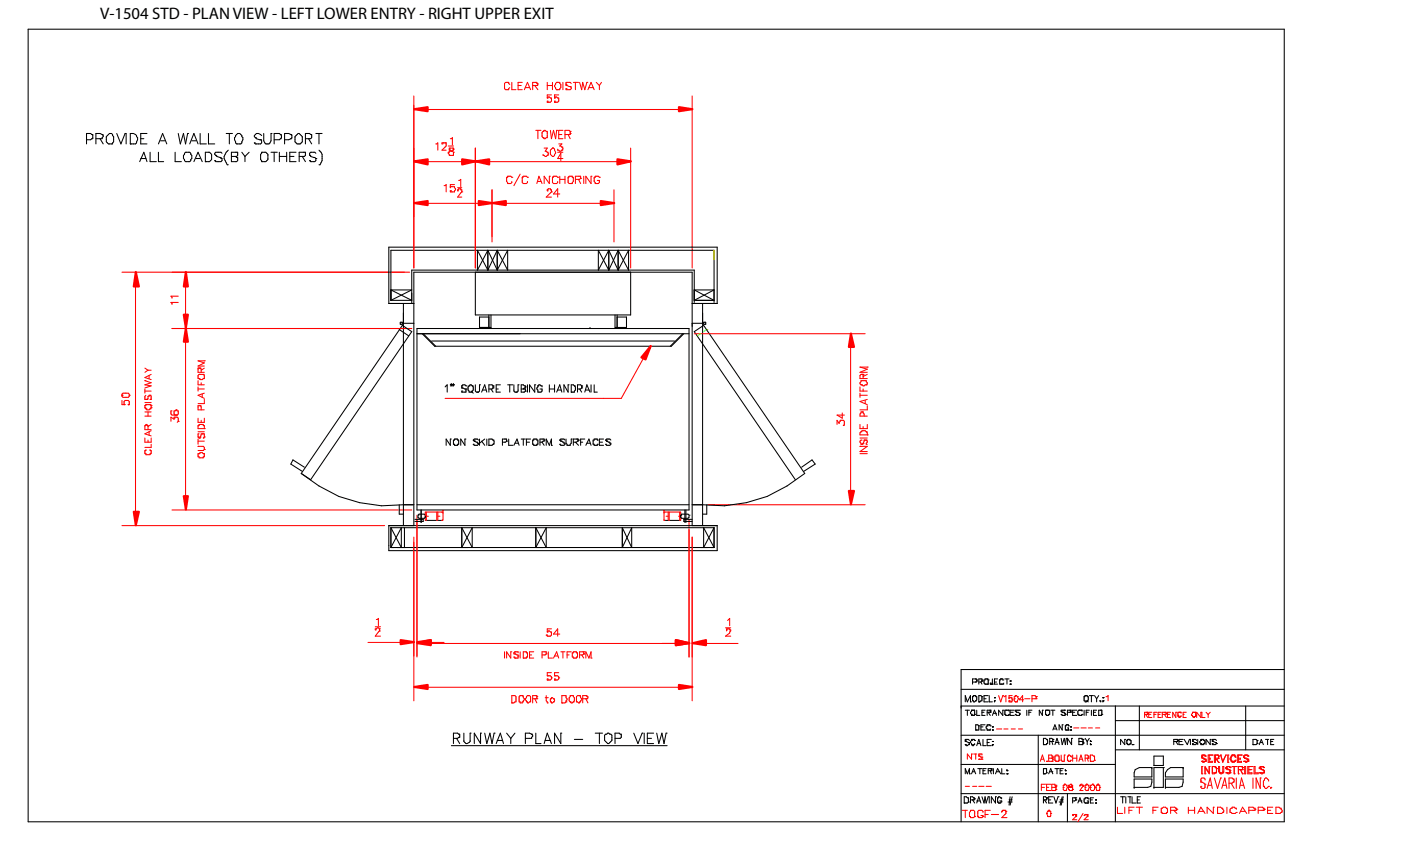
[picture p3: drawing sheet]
<svg xmlns="http://www.w3.org/2000/svg" width="356mm" height="216mm" viewBox="0 0 356 216" stroke-linecap="round" stroke-linejoin="round" font-family="sans-serif">
<defs><g id="words">
<text font-size="4.2" x="25.4" y="4.9">V-1504 STD - PLAN VIEW - LEFT LOWER ENTRY - RIGHT UPPER EXIT</text>
</g></defs>
<g fill="none" stroke="#000" stroke-width=".26">
<path d="M7.1 7.4h318.9v201.1h-318.9zM22 35.5h1l.5-.3v-1.1l-.5-.2h-1v2.6M25.4 35.2l.8 1.3M25.9 34.1h.1M25.9 34.1l-.5-.2h-1.1v2.6M25.9 34.1l.3 .3-.3 .8h-1.6M27 34.7l.8-.8h.5l.3 .2 .2 .6v1.3l-.2 .5h-1.1l-.5-.5zM29.6 33.9l1.1 2.6 1-2.6M31.7 33.9h.1M32 33.9v2.6M33.1 36.5h.1M33.1 33.9h.8l.8 .5 .2 .5v.6l-.5 1h-1.3z"/>
<path d="M35.7 35.2h.8M37.3 33.9h-1.6v2.6h1.6M38.1 38.6v2.4h1.6M40.2 36.5l1.1-2.6 1 2.6M40.2 38.6v2.4h1.3M40.7 35.7h1.1M44.4 38.6v2.4h1.6M45.2 33.9l.6 2.6 .8-2.6 .5 2.6 .5-2.6M46.8 38.9l.3-.3h1.1l.2 .3 .3 .5v.8l-.5 .8h-1.1l-.3-.3-.2-.5v-.8zM47.6 33.9h.1M48.2 36.5l1-2.6 1.1 2.6M48.7 35.7h1"/>
<path d="M50.8 33.9v2.6h1.6M52.1 38.6h1.1l.5 .6v1.3l-.5 .5h-1.1zM52.9 33.9v2.6h1.6M54.8 39.4h.1M56.4 38.9l-.3-.3h-1.3l-.3 .3v.3l.5 .5 1.1 .3v.2h.3v.5l-.3 .3h-1.3l-.3-.3M57.4 33.9h1.6M57.9 38.1l-.5 .5-.5 1.1v.5l.8 1.6h.2M58.2 33.9v2.6M58.7 39.7h1.4l.2-.3v-.8h-1.6v2.4h1.4l.2-.3v-.7l-.5-.3M59.8 34.4l.5-.5h.6l.5 .5 .2 .5v.6l-.5 1h-1l-.3-.3-.3-.7v-.6zM61.4 38.6l.8 1.1M62.2 39.7v1.3"/>
<path d="M63.2 38.6l-1 1.1M64.6 36.2h.1M64.8 34.9h.1M66.1 35.5h.1M66.1 35.5l.3 .2v.5l-.3 .3h-1.3l-.2-.3M66.4 34.4l-.8-.5h-.5l-.5 .5v.3l.5 .5 1 .3M66.4 38.6h1.1l.5 .6v1.3l-.5 .5h-1.1l-.3-.5v-1.3zM66.9 33.9v1.8l.6 .8h.8l.2-.3 .3-.5v-1.8M68.8 33.9h.1M68.8 38.6h1.6M69.6 35.5h1.3l.5-.6v-.5l-.5-.5h-1.3v2.6M69.6 38.6v2.4"/>
<path d="M70.9 39.7h1.9M70.9 38.6v2.4M71.2 34.1h.1M71.2 35.2h.1M72.8 38.6v2.4M73.6 39.7h1M73.8 34.1h.1M73.8 35.2h.1M73.8 34.1l-.5-.2h-1.1v2.6M73.8 35.2l-.5 .3h-1.1M73.8 34.1l.3 .3v.5l-.3 .3M75.1 38.6h-1.5v2.4h1.5"/>
<path d="M75.7 33.9h.2l.8 .8v1.3l-.5 .5h-.8l-.5-.5v-1.3zM75.9 39.7h1.4l.2-.3v-.8h-1.6v2.4M76.7 39.7l.8 1.3M77.5 35.2h1.3l.3-.3v-.8l-.5-.2h-1.1v2.6M78.3 35.2l.8 1.3M80.2 33.9h1.6M80.2 38.9l-.3-.3h-1.1l-.2 .3v.5h.2v.3l1.1 .3 .3 .2M81 33.9v2.6M81 38.1l.8 1.1v1.5l-.6 1.1h-.2M35.5 41l1-2.4 .8 2.4M35.7 40.2h1.3M49.2 41l1.1-2.4 1 2.4"/>
<path d="M49.7 40.2h1.1M52.1 41h.1M54.5 40.7h.1M78.6 40.7h.1M80.2 40.2h.1M80.2 40.2v.5l-.3 .3h-1.1l-.2-.3M99.2 76.2v-12.7h82v13.2M99.2 73.6h5.3l-5.3 2.6h5.3zM102.4 77v56.3M105 77h-6.3v-14.3h83.3v14.3h-6.3M120.6 69.1v10.8h39.5v-10.8M123.8 63.5l-2.6 5v-5l2.6 5"/>
<path d="M123.8 63.5v5M123.8 63.5l2.4 5M124.1 79.9v3.2M124.6 79.9v3.2h-2.9v-2.7h2.4M126.2 63.5v5M126.2 63.5l2.7 5v-5l-2.7 5M126.2 63.5l-2.4 5M154.5 63.5v5M154.5 63.5l2.4 5M154.5 63.5l-2.6 5v-5l2.6 5M156.1 79.9v3.2h2.9v-2.7h-2.4M156.6 79.9v3.2"/>
<path d="M156.9 63.5l2.6 5v-5l-2.6 5M156.9 63.5v5M156.9 63.5l-2.4 5M176.2 76.7v-8.2h-71.7v8.5M176.2 73.6h5l-5 2.6h5zM178.3 77v56.3M101.3 83.6l2.4 1.6M101.6 81.8h.5v.5h-.5zM102.1 82.5l2.4 1.6-25.7 37.6-2.3-1.6zM102.4 82h2.6M105.8 83.3h69.1v46.1h-69.1zM105.8 84.7h69.1"/>
<path d="M107.2 84.7l3.1 3.1h60.1l3.2-3.1M107.4 84.7l3.2 3.1M109.5 86.5h61.7M113 98.2l.5-.6v1.9M114.6 97.6h.1M114.6 97.6h-.3l.3-.2v.5h-.3M115.1 97.6h.1M115.1 97.6h-.3l.3-.2v.5h-.3M117.2 97.9h.1M117.2 98.4h.1M117.2 99.2h.1M117.2 97.9v.5"/>
<path d="M117.2 97.9l.3-.3h.5l.3 .3M117.2 98.4l1.1 .3M118.3 97.9h.1M118.3 98.7h.1M118.3 98.7v.8h-1.1v-.3M118.8 98.2l.5-.6h.3l.5 .6v.8l-.2 .5h-.8l-.3-.5zM119.1 97.9h.1M119.6 99.2l.5 .5M119.9 97.9h.1M120.6 97.6v1.6l.3 .3h.5l.3-.3v-1.6M121.2 99.5h.1M121.7 97.6h.1"/>
<path d="M122.2 99.5l.8-1.9 .6 1.9M122.5 99h.8M124.6 98.7l.5 .8M125.1 97.9h.1M125.1 98.2h.1M125.1 98.4h.1M125.1 97.9l-.2-.3h-.8v1.9M125.1 98.4l-.2 .3h-.8M125.1 97.9v.5M125.9 98.7h.6M127 97.6h-1.1v1.9h1.1M128.9 97.6h1.3"/>
<path d="M129.4 97.6v1.9M130.4 97.6v1.6l.3 .3h.5l.3-.3v-1.6M131 99.5h.1M131.5 97.6h.1M132.3 98.7h1v.5M132.8 98.7l.5-.3v-.5l-.5-.3h-.5v1.9h.8l.2-.3M133.3 98.2h.1M133.3 99.2h.1M133.9 97.6v1.9M135.7 97.6h.1M135.7 97.6v1.9l-1.3-1.9v1.9M136.5 97.9h.1"/>
<path d="M136.5 97.9l-.2 .5 .2 .6v.5h.8l.3-.3v-.5h-.5M136.5 97.9l.6-.3 .5 .3v.3M139.4 98.7h1.4M139.4 97.6v1.9M140.8 97.6v1.9M141.3 99.5l.8-1.9 .5 1.9M141.6 99h.7M144.2 97.6h.1M144.2 97.6v1.9l-1.1-1.9v1.9M145 99.5h.1M145 97.6h.5l.5 .6v.8l-.2 .5h-.8zM145.8 97.9h.1"/>
<path d="M147.1 98.7l.5 .8M147.6 97.9h.1M147.6 98.2h.1M147.6 98.4h.1M147.6 97.9l-.2-.3h-.8v1.9M147.6 98.4l-.2 .3h-.8M147.6 97.9v.5M148.4 99.5l.6-1.9 .8 1.9M148.7 99h.8M149.8 83.1v.2M150 97.6v1.9M150.8 97.6v1.9h.8"/>
<path d="M173.3 84.7l-3.2 3.1M175.7 82h2.6M178.6 81.8h.5v.5h-.5zM77.3 118.5l-3-1.8-.5 1 2.9 1.9M114.3 111.4h.1M114.3 111.4v1.6l-1.1-1.6v1.6M115.4 111.4h.8v.3h.2v1h-.2v.3h-.8v-.3h-.3v-1h.3zM118 111.4h.1M118 111.4v1.6l-1.1-1.6v1.6M120.1 111.7h.1M120.1 112.7h.1M120.1 111.7l.3-.3h.8l.2 .3"/>
<path d="M120.1 111.7l.3 .2M120.4 111.9h.1M120.4 111.9l.8 .3 .2 .5-.2 .3h-.8l-.3-.3M121.7 111.4v1.6M122.2 111.9l.8 1.1M123 111.4l-1.3 1M123.6 111.4v1.6M124.1 113h.1M124.1 111.4h.8l.5 .5v.5l-.5 .6h-.8zM125.1 111.7h.1M125.1 112.7h.1M128.6 111.9h.1"/>
<path d="M128.6 111.9v-.5h-1.1v1.6M128.6 111.9l-.3 .3h-.8M129.1 111.4v1.6h1.1M130.4 113l.8-1.6 .6 1.6M130.7 112.4h.8M132.3 111.4h1M132.8 111.4v1.6M133.6 112.2h.8M134.7 111.4h-1.1v1.6M135.5 111.4h.8v.3h.2v1h-.2v.3h-.8v-.3h-.3v-1h.3zM137.1 112.2h.5M137.6 112.2l.5-.3v-.5h-1v1.6"/>
<path d="M137.6 112.2l.5 .8M138.1 111.7h.1M138.6 113v-1.6l.8 1.6 .6-1.6v1.6M140 113h.1M142.1 111.7h.1M142.1 112.7h.1M142.1 111.7l.2-.3h.8l.3 .3M142.1 111.7l.2 .2M142.3 111.9h.1M142.3 111.9l.8 .3 .3 .5-.3 .3h-.8l-.2-.3M143.7 111.4v1l.2 .6h.8l.3-.6v-1M145 111.4h.1"/>
<path d="M146 112.2l.8 .8M146.6 111.4h.1M146.6 111.9h.1M146.6 111.4h-1.1v1.6M146.6 111.4l.2 .3M146.8 111.7h.1M146.8 111.7l-.5 .5h-.8M147.4 112.2h.5M148.4 111.4h-1v1.6M148.7 113l.8-1.6 .5 1.6M149 112.4h.8M151.9 111.7h-.3v-.3h-.8v.3h-.3v1h.3v.3h.8v-.3h.3"/>
<path d="M152.1 112.2h.8M153.2 111.4h-1.1v1.6h1.1M153.7 111.7h.1M153.7 112.7h.1M153.7 111.7l.3-.3h.8l.2 .3M153.7 111.7l.3 .2M154 111.9h.1M154 111.9l.8 .3 .2 .5-.2 .3h-.8l-.3-.3M203.5 118.5l2.6-1.8 .8 1-2.9 1.9M76.5 120.1a33.2 33.2 0 0 0 25.9 8h2.6M98.7 133.3h83.3v6.4h-83.3zM99.2 138.9h82"/>
<path d="M99.2 133.9h82M99.2 133.9l2.7 5v-5l-2.7 5M99.2 133.9v5M101.3 128.1v2.3h1.1M102.7 133.9v5M105 133.3v-64.2h70.7v64.2M105.3 131.8h2.1v.5h-2.1M105.8 128.1h69.1M106.1 130.7h.1M106.1 130.7l.3-.3h1.3l.2 .3M106.9 129.4v3.2M107.9 130.7h.1"/>
<path d="M107.9 130.7v.5l-.2 .3h-1.3l-.3-.5M107.9 132h4.3M117.2 133.9v5l2.7-5v5zM136 133.9v5l2.6-5v5zM158 133.9l2.3 5v-5l-2.3 5zM168.8 132h4M172.8 130.7h.1M172.8 130.7l.2-.3h1.6l.3 .3M172.8 130.7v.5l.2 .3h1.6l.3-.5M173.8 129.4v3.2M174.1 129.4v3.2M174.9 130.7h.1"/>
<path d="M175.7 131.8h-2.1v.5h2.1M179.4 128.1v2.3h-1.1M181.2 133.9l-2.6 5v-5l2.6 5M181.2 133.9v5M201.9 121.7l-25.7-37.6 2.4-1.6 25.7 37.6a33.2 33.2 0 0 1-26 8h-2.6M243.9 179.1h82.1M243.9 174.9h82.1M245 178.1v-1.6l.5 1.6 .8-1.6v1.6M246.3 178.1h.1M246.9 176.7h.1M246.9 173h.7M247.1 176.5h.1"/>
<path d="M247.1 176.5h.5v.2h.3v.8l-.5 .6-.5-.3v-1.1M247.1 176.5l-.2 .2M247.6 177.8h.1M247.6 172.2h.1M247.6 173h.1M247.6 172.2h-.7v1.4M247.6 172.2l.3 .3M247.9 172.5h.1M247.9 172.8h.1M247.9 172.5v.3M247.9 172.8l-.3 .2M248.4 178.1h.1"/>
<path d="M248.4 173h.6M249 173l.2 .6M249.2 176.7h.1M249.2 172.5h.1M249.2 172.8h.1M249.2 172.8v-.6h-.8v1.4M249.2 176.7v1.1l-.8 .3M249.2 176.7l-.2-.2h-.6v1.6M249.2 172.8l-.2 .2M249.8 177.3h.5M250 173.6h.1M250.6 173.6h.1"/>
<path d="M250.6 172.2h.1M250.6 172.2h-.6v.3h-.2v.8l.2 .3M250.6 172.2l.2 .3M250.8 172.5h.1M250.8 172.5v1.1h-.8M250.8 176.5h-1v1.6h1M251.1 176.5v1.6h.8M251.4 173.6h.1M251.4 173.3h.1M251.4 173.3v.3M251.4 173.6h.5M251.6 173.6h.1"/>
<path d="M251.9 173.6h.1M251.9 172.2v1.4M252.4 177h.1M252.4 177.8h.1M252.4 177.8v.3M252.4 173h.5M253.2 172.2h-.8v1.4h.8M253.7 172.5h.1M253.7 172.5v1.1h.8M254 172.2h.1M254 173.6h.1M254 172.2h.5v.3h.3"/>
<path d="M254 172.2l-.3 .3M254.5 173.6h.1M254.8 173.3l-.3 .3M255.1 172.2h1M255.6 172.2v1.4M256.4 172.8h.1M256.4 173.6h.1M275.2 176.7h.1M275.4 176.5h.1M275.4 176.5h.6v.2h.2v.8l-.5 .6-.5-.3v-1.1M275.4 176.5l-.2 .2M275.7 177.8l.5 .3"/>
<path d="M276 177.8h.1M276.5 176.5h1M277 176.5v1.6M277.8 176.5l.5 .8M278.3 177.3v.8M278.9 176.5l-.6 .8M279.1 177.8h.3v.3zM279.9 177h.1M279.9 177.8h.1M279.9 177.8h.3l-.3 .3zM279.9 177h.3M283.1 179.1v29.4"/>
<path d="M289.2 179.1v11.1M316.2 179.1v11.1M326 169.9h-82.1v38.6M114.6 189.2h54.7M115.1 187.3h1.1l.5-.2v-.8l-.5-.3h-1.1v2.6M115.9 187.3l.8 1.3M117.7 186v2.1l.6 .5 1-.5v-2.1M119.3 186h.1M122 186h.1M122 186v2.6l-1.6-2.6v2.6M123 186l.6 2.6 .8-2.6 .5 2.6 .5-2.6M125.4 186h.1"/>
<path d="M125.9 188.6l1.1-2.6 .8 2.6M126.2 187.9h1.3M128.6 186l1 1.3M129.6 187.3v1.3M130.7 186l-1.1 1.3M134.9 186.3h.1M134.9 186.3l-.5-.3h-1.1v2.6M134.9 186.3l.3 .2-.3 .8h-1.6M136 186v2.6h1.3M138.1 188.6l.8-2.6 1.1 2.6M138.4 187.9h1.3M142.3 186h.1"/>
<path d="M142.3 186v2.6l-1.5-2.6v2.6M145.8 187.6h2.1M151.1 186h1.8M152.1 186v2.6M153.5 186.5l.8-.5 1 .5v1.4l-.8 .7h-.2l-.8-.7zM156.1 187.3h1.3l.3-.2v-.8l-.5-.3h-1.1v2.6M160.9 186l1 2.6 1.1-2.6M163 186h.1M163.5 186v2.6M164.3 187.3h1.1M165.9 186h-1.6v2.6h1.6M166.7 186l.5 2.6 .8-2.6 .5 2.6 .6-2.6"/>
<path d="M169.1 186h.1M243.9 186.5h82.1M243.9 193.9h39.2M245 187.9h.1M245 188.1h.1M245 188.9h.1M245 180.2h1.1M245 196.3v-1.3l.5 1.3 .6-1.3v1.3M245 188.1l.8 .3M245.5 180.2v1.3M245.8 188.4h.1M245.8 188.4l.3 .5-.6 .3-.5-.3"/>
<path d="M246.1 196.3h.1M246.1 187.9l-.3-.3h-.8v.5M246.6 180.2h.1M246.6 181.2h.1M246.6 187.9h.1M246.6 188.9h.1M246.6 180.2h.8v1M246.6 180.2l-.3 .5 .3 .5M246.6 181.2v.3h.5M246.6 187.9l-.3 .2 .3 .8M246.6 196.3l.5-1.3 .5 1.3M246.9 195.8h.5"/>
<path d="M247.1 181.5h.1M247.1 180.2h.1M247.1 187.6h.1M247.1 187.6h-.5v.3M247.1 187.6l.3 .3M247.4 181.2h.1M247.4 187.9h.1M247.4 188.6l-.3 .6-.5-.3M247.4 181.2l-.3 .3M247.6 185.2h.1M247.9 180.2v1.3h.8M247.9 189.2l.5-1.6 .6 1.6"/>
<path d="M248.2 188.6h.5M248.2 195h1M248.4 184.1h.1M248.4 184.1l-.2-.2h-.6v1.3M248.4 184.1v1.1h-.8M248.7 195v1.3M249 184.4h.5M249.2 180.7h.6M249.5 187.6v1.6h.8M249.5 195.5h.5M250 180.2h-.8v1.3h.8M250 183.9h-1v1.3h1"/>
<path d="M250.3 195h-.8v1.3h.8M250.6 184.1h.1M250.6 185.2h.1M250.6 180.7h.8M250.6 184.1l-.3 .3 .3 .8M250.6 188.4h.5M250.8 180.7l.6 .8M250.8 195.5h.8M251.1 183.9h.1M251.1 185.2h.1M251.1 183.9h-.5v.2M251.1 183.9l.3 .2"/>
<path d="M251.4 180.2h.1M251.4 180.4h.1M251.4 180.7h.1M251.4 184.1h.1M251.4 180.2h-.8v1.3M251.4 180.2v.5M251.4 184.9v.3h-.8M251.4 195.5l.2 .8M251.6 195h.1M251.6 195.3h.1M251.6 195.5h.1M251.6 187.6h-1v1.6h1"/>
<path d="M251.6 195v.5M251.6 195h-.8v1.3M251.9 184.4h.1M251.9 185.2h.1M251.9 188.1h.1M251.9 188.9h.1M251.9 181.5l.5-1.3 .5 1.3M251.9 188.1h.2M251.9 188.9h.2l-.2 .3zM252.1 181h.8M252.1 195v1.3M252.7 196.3l.5-1.3 .8 1.3"/>
<path d="M252.9 195.8h.8M254.3 195v1.3h.8M254.5 180.2h.1M254.5 180.2v1.3l-1-1.3v1.3M255.1 181.2h.1M255.1 181.2l.2 .3M255.3 180.2h.1M255.3 181.5h.1M255.3 181.5h.6M255.6 195.5h.1M255.6 196.3h.1M255.6 195.3v.2"/>
<path d="M255.9 180.2h.1M255.9 181.5h.1M256.1 181.2h.1M256.1 180.4v-.2h-1v1M256.1 181.2l-.2 .3M256.4 180.7h.8M257.4 180.2h-1v1.3h1M257.7 181.2h.1M258.8 180.2h.1M258.8 181h.1M258.8 181.2h.1M258.8 180.2h-1.1l.3 .5h.5l.3 .3"/>
<path d="M258.8 181v.5h-.8l-.3-.3M260.6 180.2v1.3M261.1 180.7h.6M261.9 180.2h-.8v1.3M263.5 186.5v22M264.6 180.2h.1M264.6 180.2v1.3l-.8-1.3v1.3M264.8 196.3h.1M264.8 188.9h.1M264.8 187.3h.6l.5 .6v.7h-.3v.3h-.8zM265.4 181.2h.1M265.4 181.2l.2 .3"/>
<path d="M265.6 180.2h.1M265.6 181.5h.1M265.6 196.1h.1M265.6 187.6h.1M265.6 196.1v-1.1h-.8v1.3M265.6 196.1l-.2 .2h-.6M266.2 180.2h.1M266.2 180.2h-.8v1M266.2 180.2l.2 .2v.8h-.2v.3h-.6M266.2 196.3l.5-1.3 .5 1.3M266.4 195.8h.8M266.4 188.1h.8"/>
<path d="M266.7 180.2h1.1M267 188.1l.2 .8M267.2 187.6h.1M267.2 188.1h.1M267.2 187.6l-.2-.3h-.6v1.6M267.2 180.2v1.3M267.2 187.6v.5M267.2 185.2l.6-1.3 .5 1.3M267.5 184.9h.5M267.8 195h1M267.8 188.9l.5-1.6 .5 1.6M268 188.4h.8"/>
<path d="M268.3 195v1.3M269.1 195.5h.5M269.3 180.4h.1M269.3 181.2h.1M269.3 181.2l.3 .3h.5M269.3 180.4l.3 .3M269.3 187.3l.3 1.6 .5-1.6 .3 1.6 .3-1.6M269.6 180.7h.1M269.6 183.9h.1M269.6 180.7h.5l.3 .5M269.6 183.9v1.3l-.8-1.3v1.3M269.9 195h-.8v1.3h.8"/>
<path d="M270.1 180.2h.1M270.1 181.5h.1M270.4 181.2h.1M270.4 195.5h.1M270.4 196.3h.1M270.4 184.1h.1M270.4 180.2h-1.1v.2M270.4 184.1v1.1h.8M270.4 195.3v.2M270.4 181.2l-.3 .3M270.7 187.3h.1M270.7 183.9h.1"/>
<path d="M270.7 185.2h.1M270.7 183.9h.5v.2M270.7 183.9l-.3 .2M270.9 180.7h.8M270.9 184.7h.3v.5M271.2 184.1h.1M271.2 185.2h.1M271.7 180.2h.1M271.7 180.4h.1M271.7 180.7h.1M271.7 184.4h.1M271.7 185.2h.1"/>
<path d="M271.7 180.2h-.8v1.3M271.7 180.2v.5M271.7 185.2h.3M271.7 184.4h.3M272 187.3h.1M272 187.3v1.6l-1.1-1.6v1.6M272.3 180.7h.5M273.3 180.2h-1v1.3h1M273.8 180.2h.1M273.8 180.2h.8v.2M273.8 180.2l-.2 .2v.8h.2v.3h.6M274.4 180.2h.1"/>
<path d="M274.4 181.5h.1M274.6 181.2h.1M274.6 188.1h.1M274.6 188.9h.1M274.6 181.2l-.2 .3M274.6 188.1l.3 .3M274.9 187.6h.1M274.9 188.4h.1M274.9 188.6h.1M274.9 187.6h-.3v-.3h-.8v1.6h.8M274.9 187.6v.5h-1.1M274.9 188.4v.2"/>
<path d="M274.9 188.6l-.3 .3M275.2 180.2v1.3M275.4 187.3l.6 .8M275.7 180.7h.5M276 188.1v.8M276.5 180.2h-.8v1.3M276.5 187.3l-.5 .8M276.8 188.1h.1M276.8 188.9h.1M276.8 188.6l.2 .3h-.2zM276.8 187.9l.2 .2h-.2zM277 180.2v1.3"/>
<path d="M277.5 180.7h.6M278.3 180.2h-.8v1.3h.8M278.9 181.5h.1M278.9 181.5h.5M279.4 180.2h.1M279.4 181.5h.1M279.7 181.2h.1M279.7 181.2v-1h-.8v1.3M279.7 181.2l-.3 .3M283.1 190.2h42.9M283.1 182.8h42.9M285.5 187.6h.1"/>
<path d="M285.5 187.6v1.3l-1.1-1.3v1.3M286 187.9h.1M286 188.6h.1M286 187.9v.7M286 188.6l.3 .3M286.3 187.6h.1M286.3 188.9h.1M286.3 187.6h.5v.3h.3v.7h-.3v.3h-.5M286.3 187.6l-.3 .3M287.3 188.9h.3M287.6 188.9h.1M287.9 199.8h3.4l.8-.3 .3-1.9h-4.5v2.4"/>
<path d="M288.1 195.3l1.1-.6h3.2v2.4h-4.5v-1zM292.9 194.2h.1M292.9 191.8h2.4v2.4h-2.4zM295.3 194.7h.1M295.3 194.7v5.1h-2.4M295.3 194.7h-2.4v5.3M295.8 199.8h3.4l.8-.3 .3-1.9h-4.5v2.4M296.3 195.3l.8-.6h3.2v2.4h-4.5v-1zM297.9 188.1h.8M298.4 188.1l.6 .8M298.7 187.6h.1M298.7 188.1h.1"/>
<path d="M298.7 187.6h-.8v1.3M298.7 187.6l.3 .3M299 187.9h.1M299 187.9l-.3 .2M299.2 188.1h.8M300.3 187.6h-1.1v1.3h1.1M300.6 187.6l.8 1.3 .5-1.3M301.9 187.6h.1M302.2 187.6v1.3M302.7 187.9h.1M302.7 188.1h.1M302.7 188.6h.1"/>
<path d="M302.7 188.1l.8 .3M302.7 188.6v.3h.8l.2-.3M303.5 188.4h.1M303.5 188.4l.2 .2M303.7 188.6h.1M303.7 187.9l-.2-.3h-.8v.5M304 187.6v1.3M304.8 187.9h.1M304.8 188.6h.1M304.8 188.6v.3h.5M304.8 187.9l-.3 .2 .3 .5M305.3 188.9h.1"/>
<path d="M305.3 187.6h.1M305.3 187.6h-.5v.3M305.3 187.6l.6 .5v.3l-.6 .5M305.6 188.6h.1M305.6 187.9h.1M307.2 187.6h.1M307.2 187.6v1.3l-1.1-1.3v1.3M307.7 187.9h.1M307.7 188.1h.1M307.7 188.6h.1M307.7 188.1l.8 .3M307.7 188.6v.3h.8l.3-.3"/>
<path d="M308.5 188.4h.1M308.5 188.4l.3 .2M308.8 188.6h.1M308.8 187.9l-.3-.3h-.8v.5M318 188.9h.1M319.1 187.9h.1M319.1 188.6h.1M319.1 187.9l-.3-.3h-.8v1.3M319.1 188.6l-.3 .3h-.8M319.1 187.9v.7M319.6 188.9l.5-1.3 .6 1.3M319.9 188.4h.5"/>
<path d="M321.2 187.6h.8M321.7 187.6v1.3M322.5 188.1h.6M323.3 187.6h-.8v1.3h.8M243.9 201.3h82.1M244.7 203.7h.1M245.8 203.5h.1M245.8 203.5v-1.1l-.5-.3h-.6v1.6M245.8 203.5l-.3 .2h-.8M246.3 202.9h.8M246.9 202.9l.5 .8M247.1 202.4h.1"/>
<path d="M247.1 202.9h.1M247.4 202.7h.1M247.4 202.7l-.5-.6h-.6v1.6M247.4 202.7l-.3 .2M247.9 203.7l.5-1.6 .6 1.6M247.9 203.2h.8M249.2 202.1l.6 1.6 .2-1.6 .3 1.6 .5-1.6M250.8 202.1h.1M251.1 202.1v1.6M252.7 202.1h.1M252.7 202.1v1.6l-1.1-1.6v1.6M253.2 203.5h.1"/>
<path d="M253.2 203.5l.3 .2M253.5 203.7h.1M253.7 203.2h.6v.3h-.3v.2h-.5M254 202.4h.1M254.3 202.7l-.6-.6h-.2v.3h-.3v1.1M255.9 203.5h1M256.1 202.9h.8M256.4 202.1l-.3 2.2M256.9 202.1l-.5 2.2M265.1 202.9l.5 .8M265.6 202.4h.1M265.6 202.7h.1"/>
<path d="M265.6 202.4l-.2-.3h-.6v1.6M265.6 202.4v.5h-.8M266.2 202.9h.5M267.2 202.1h-1v1.6h1M267.5 202.1l.5 1.6 .6-1.6M268.6 202.1h.1M268.8 203.5h1.1M269.1 202.9h.8M269.6 202.1l-.5 2.2M269.9 202.1l-.6 2.2M270.9 201.3v7.2M273 202.4h.1"/>
<path d="M273 202.9h.1M273 202.4h-.7v1.3M273 202.9l-.2 .3h-.5M273 202.4v.5M273.6 203.7l.5-1.3 .5 1.3M273.8 203.2h.8M275.4 203.7h.1M276 202.4h.1M276 203.7h.1M276 202.4h-.6v.3h-.2v.8l.2 .2M276 203.2h.2v.5h-.8M276 202.4l.2 .3"/>
<path d="M276.2 202.7h.1M276.8 202.9h.5M277.5 202.4h-.7v1.3h.7M278.1 202.9h.1M278.1 203.7h.1M284.4 202.1h1.1M285 202.1v1.6M285.8 202.1v1.6M286.3 202.1h.8M286.8 202.1v1.6M287.3 202.1v1.6h1.1M288.7 202.9h.5"/>
<path d="M289.5 202.1h-.8v1.6h.8"/>
</g>
<g fill="none" stroke="#f00" stroke-width=".26">
<path d="M105 24.3v43.7M108.5 27.8h63.7M110.6 36.5l.5-.3v1.9M112.2 36.5h.1M112.2 36.5v-.3h1v.8l-1 1.1h1M112.4 36.2h.1M113 36.2h.1M113.8 38.6h.2v-.2h.8l.3 .2v.8h-1.1zM113.8 37h1.3M114 37.8h.1M114 37.6h1.1v.5l-.5 .3-.6-.3zM114.3 35.2l.5-.3v1.9"/>
<path d="M115.1 38.6h.1M115.1 37.8h.1M120.6 37.6v30.4M129.4 21.4l-.3-.5h-.8l-.2 .3v1.3l.2 .3h.8l.3-.6M129.9 20.9v1.9h1.1M131.5 21.7h.8M132.6 20.9h-1.1v1.9h1.1M133.1 22.8l.8-1.9 .8 1.9M133.3 22.2h1.1M135.2 21.7h1.1M135.7 21.7l.8 1.1M136 33.1h1.3"/>
<path d="M136.3 21.7h.1M136.3 21.7l.2-.3-.2-.5h-1.1v1.9M136.5 33.1v2.1M137.6 33.6l.5-.5 .8 .2v1.6l-.8 .3-.5-.5zM137.8 33.3h.1M137.8 34.9h.1M138.1 37.6h.8l-.5 .8h.2l.6 .5v.3l-.6 .5-.8-.3v-.2M138.9 24.9h.1M138.9 25.9h.1M138.9 25.7h.1M138.9 38.6h.1M138.9 39.4h.1"/>
<path d="M138.9 20.9v1.9M138.9 25.7v.2M138.9 24.9l.3-.3 .8 .3v.8l-.3 .2h-.8M138.9 21.7h1.3M139.7 33.1l.3 2.1 .5-2.1 .5 2.1 .3-2.1M140 24.1h-1.1v.8M140.2 37.6h.1M140.2 37.6l.6 .2 .2 .8-.5 1.1h-.3l-.5-.5v-1.1zM140.2 20.9v1.9M140.8 24.9h.1M140.8 25.9h.1M140.8 25.7h.1"/>
<path d="M140.8 25.7v.2M140.8 24.9l.2-.3 .8 .3v.8l-.2 .2h-.8M141.3 20.9h.1M141.3 22.8h.1M141.3 33.1h.1M141.3 20.9l-.5 .8 .5 1.1M141.3 20.9h.8l.2 .5v.8l-.2 .6h-.8M141.6 38.6h1.3M141.8 36.5h.8l-.5 .5h.2l.6 .6v.2l-.6 .6-.7-.3v-.3M141.8 24.1h-1v.8M141.8 34.1h.8M142.6 37.3h.1"/>
<path d="M142.6 38.1h.1M142.9 33.1h-1.1v2.1h1.1M142.9 20.9v1.9M143.7 21.4h.1M143.7 22.5h.1M144.2 34.1l.5 1.1M144.7 22h.1M144.7 33.3h.1M144.7 33.9h.1M144.7 22l.3 .2-.3 .6h-1v-.3M144.7 33.3v.8h-1.3M144.7 33.3l-.2-.2h-1.1v2.1"/>
<path d="M145 21.2l-.3-.3h-1v.8l1 .3M145.5 20.9h1.3M146 20.9v1.9M147.1 20.9l.5 1.9 .3-1.9 .5 1.9 .6-1.9M149 20.9h.1M149.2 22.8l.8-1.9 .8 1.9M149.5 22.2h1M151.3 20.9l.8 .8M152.1 21.7v1.1M152.7 20.9l-.6 .8M160.1 37.6v30.4M175.7 24.3v43.7"/>
<path d="M108.5 51.6h12.9M108.5 41h8.7M112.7 47.1l.5-.3v1.9M114.3 48.4h.1M114.3 47.4h1.1l.2 .5-.2 .8h-1.1v-.3M115.4 46.8h-1.1v.8M116.2 48.4h.1M116.2 48.4l.2-.5h.5v.3h.3v.5M116.2 47.6h1M116.4 45.8l.5-.3v1.9M117.2 48.7h.1M117.2 48.7l-1 1.3h1"/>
<path d="M124.1 41h32.5M124.9 48.2v13.2M128.3 51.6h24.1M129.9 45h.1M129.9 45l-.3-.3h-.7v.3h-.3v1l.3 .6h.7l.3-.6M132 44.2l-1.6 2.9M132.6 45h.1M132.6 45v1.3l.2 .3h.8l.3-.6M132.6 45l.2-.3h.8l.3 .3M133.9 45h.1M136.3 46.6l.5-1.9 .8 1.9M136.5 46h.8"/>
<path d="M138.9 48.4h.1M138.9 48.2h.1M138.9 48.2v.2M138.9 48.2l.3-.3h.5v.3h.3v.5M139.4 44.7h.1M139.4 44.7v1.9l-1.3-1.9v1.9M140 48.7h.1M140 48.7l-1.4 1.3h1.4M140.2 45h.1M140.2 45v1.3l.3 .3h.8l.3-.6M140.2 45l.3-.3h.8l.3 .3M141.6 45h.1"/>
<path d="M142.1 49.2h-1.6l1.1-1.3v2.1M142.1 44.7v1.9M142.1 45.5h1.3M142.9 40.2h-1.3l.7-1.3v1.8M143.4 44.7v1.9M144.2 45h.1M144.2 45l.3-.3h.8v.3h.2v1l-.2 .6h-.8l-.3-.3zM146.8 45.5l.6 1.1M147.4 45.2h.1M147.4 45.2v-.5h-1.4v1.9M147.4 45.2l-.3 .3h-1.1M148.2 44.7v1.9"/>
<path d="M150 44.7h.1M150 44.7v1.9l-1.3-1.9v1.9M152.1 45h.1M152.1 45l-.2-.3h-.8v.3h-.3v1l.3 .6h.8l.2-.3v-.5h-.5M155.8 48.2v13.2M31 69.1h73M34.4 72.8v57.1M45.2 75.1h-1.8l.3 .6M45.2 76.7h-1.8l.3 .6M47.1 72.8v7.1M31.2 99.7h1.3l.3 .3v.5l-.3 .3h-1.3l-.2-.3v-.5zM36.8 96.6h.1"/>
<path d="M36.8 98.7v1M36.8 99.2h1.6M36.8 96.6l1.6 .5-1.6 .5 1.6 .3-1.6 .5M36.8 93.4l.8 .5M37.6 93.9l-.8 .6M37.6 93.9h.8M37.8 95.2v.8M38.4 95l-1.6 .8 1.6 .5M43.7 83.3h60.8M47.1 86.8v39.1M50.3 93.4h.1M50.3 93.4v1.1h1.6"/>
<path d="M50.3 96.6v1h1.6M50.3 98.2v1M50.3 98.7h1.6M50.3 93.4h.5M50.5 96h.1M50.5 95h.1M50.5 93.4h.1M50.5 95l-.2 .2v.8h.2M50.5 96l.3 .3h.5l.3-.3M50.5 95h1.1M50.8 93.4h.1M50.8 93.4l.3 .3v.8"/>
<path d="M51.1 97.1v.5M51.6 96h.1M51.6 95h.1M51.6 95l.3 .2v.8h-.3M51.9 91.5h.1M51.9 99.7l-1.6 .6 1.6 .8M51.9 93.4l-.8 .5M51.9 91.5h-1.6l1.6 .6-1.6 .8h1.6M163.2 91l-5.5 10.1h-44.7M176.2 84.7h43.4M215.9 88.1v36.5M218.3 98.2v1h1.8"/>
<path d="M218.3 99.7v1.1M218.5 97.6h.1M218.5 95h.1M218.5 97.6l.6 .3 .8-.3M218.5 95l-.2 .2v.8h1.8M218.5 95h.6M218.5 97.6l-.2-.2 .2-.8h1.4l.2 .5-.2 .5M218.8 95h.1M219.1 95h.1M219.1 95v1M219.1 98.7v.5M219.9 97.6h.1"/>
<path d="M220.1 93.1h.1M220.1 93.1h-1.8l1.8 .6-1.8 .8h1.8M220.1 95l-1 .5M31 100.3h.1M31 101.6v1.1h.7M31.5 102.7v-.8l.2-.3h.8l.3 .3v.8h-.3M32.5 102.7h.1M32.8 100.3h.1M36.8 103.5h.1M36.8 102.9h.1M36.8 102.9v.6M36.8 111.1v1.1h1.6v-1.1"/>
<path d="M36.8 105.6h1.6M36.8 104.5h1.6M36.8 103.5l.5 .5h.5l.6-.5M36.8 102.1h1.6M37 103.7h.1M37 102.7h.1M37 101.3h.1M37 102.7h1.1M37 114v.3h-.2v.8h.2v.3h1.1v-.3h.3v-.8h-.3v-.3M37 100.3l-.2 .2v.8h.5M37 102.7l-.2 .2M37.3 101.3h.1"/>
<path d="M37.6 109v-1.1l-.6-.2v.2h-.2v1.1h1.6M37.6 104.5v1.1M37.6 111.7v.5M37.8 109.5v.8M38.1 103.7h.1M38.1 102.7h.1M38.1 100.3h.1M38.1 101.3h.1M38.1 100.3l.3 .2v.8h-.3M38.1 100.3l-.5 .2v.6l-.3 .2M38.1 102.7l.3 .2M38.4 103.5h.1"/>
<path d="M38.4 102.9h.1M38.4 102.9v.6M38.4 112.7v.8h-1.6M38.4 109.3l-1.6 .8 1.6 .5M38.4 107.7l-.8 .5M43.4 106.9v-1.1l.8 .6v-.6h.8l.2 .3v.8M44.2 106.1h.1M44.7 104h.1M44.7 105.3h.1M44.7 104l.5 .2v.8l-.2 .3h-1.3l-.3-.3v-.8h.3M44.7 104l-.5 .2v.8l.2 .3M45.2 106.9h.1"/>
<path d="M45.2 106.9l-.2 .3M50.3 113.2h.1M50.3 110.9h.1M50.3 107.9h.2v-.2h1.1v.2h.3v.8h-1.6zM50.3 106.1v1.1h1.6v-1.1M50.3 111.4v1.3M50.3 113.2h1.3l.3 .3v.5M50.3 111.9h1.6M50.3 110.9l.2 .2M50.3 109.5h1.6M50.5 115.1h.1M50.5 111.1h.1"/>
<path d="M50.5 115.1l.3-.3h.5l.3 .3M50.5 115.1h-.2v.8h.2v.3h1.1v-.3h.3v-.8h-.3M50.5 110.1h-.2v.8M50.8 110.9h.1M50.8 102.9h.1M50.8 102.9h-.5v1.1h1.6M50.8 110.9l.3-.8h.8v.8M50.8 110.9v.2h-.3M50.8 102.9l.3 .3v.8M51.1 106.6v.6M51.3 110.1h.1M51.3 100v.8"/>
<path d="M51.6 115.1h.1M51.6 111.1h.1M51.9 114h.1M51.9 110.9h.1M51.9 108.7h.1M51.9 114l-.3 .3h-1.3M51.9 101.3v1.1h-1.6M51.9 110.9l-.3 .2M212.5 107.7v-1.1l.5 .8 .3-.8h.7l.3 .3v.8l-.3 .2M213.8 104.8v1.3l-1.3-.8h1.8M214 107.9h.1M218.3 113.2h.1"/>
<path d="M218.3 115.1h1.8M218.3 100.3h1.8M218.3 113.2h1.8l-1.8 1.4h1.8M218.3 111.1h1.8M218.3 107.7v1h1.8v-1M218.3 109.8l.5-.5h.8l.5 .5v.5h-1.8zM218.5 111.7h.1M218.5 109.5h.1M218.5 111.7l-.2 .5 .2 .5h.3M218.8 112.7h.1M218.8 104.5h.1M219.1 112.4h.1"/>
<path d="M219.1 112.4l-.3 .3M219.1 108.2v.5M219.3 111.7h.1M219.3 105.6v-.6l-.2-.5h-.6l-.2 .5v.6h1.8M219.3 111.7l-.2 .7M219.3 111.7h.6M219.6 101.6v.8M219.9 111.7h.1M219.9 112.7h.1M219.9 109.5h.1M219.9 111.7l.2 .2-.2 .8M220.1 110.3h.1"/>
<path d="M220.1 102.9v1.1h-1.8M220.1 101.3l-1.8 .6 1.8 .8M31 133.3h66.6M43.7 129.4h60.8M105 136.3v41.5M105.8 130.7v36M107.9 131h.8M108.2 129.9v2.1M110.9 129.9v2.1M111.1 131h.6M111.1 129.9v2.1M112.2 132h.1"/>
<path d="M112.2 129.9h.1M112.2 129.9h-4.3v2.1M112.2 129.9l.2 .3M112.4 129.4v2.4l-.2 .2M168.5 129.9h4.3v2.1M168.5 129.4v2.6h.3M169.1 131h.5M169.6 129.9v2.1M169.9 129.9v2.1M172.2 131h.6M172.5 129.9v2.1M174.9 131.8v34.9"/>
<path d="M175.7 136.3v41.5M179.7 128.1h39.9M95.2 159.8h.1M95.2 159h1.4M95.5 157.2l.5-.3v1.9M96.3 159.5h.1M96.3 159.5l-.5-.2-.6 .2v.3M96.3 159.5v.6M140 159.5h-1.1v.8M184.1 159.3h1.4M184.4 159.8h.1M184.7 157.4l.5-.5v1.9"/>
<path d="M93.4 163h8.2M96.3 160.1h.1M96.3 160.1l-1.1 1.3h1.4M108.5 174.4h63.7M109.3 163.2h62.1M109.3 163h3.4M128.1 165.4v1.6M129.6 165.4h.1M129.6 165.4v1.6l-1-1.6v1.6M129.9 178.3h.1M129.9 176.5h.8l.3 .2v1.4l-.6 .2h-.5zM130.4 165.6h.1"/>
<path d="M130.4 166.7h.1M130.4 165.6v.3h.3M130.4 166.7l.3 .3M130.7 165.4h.1M130.7 165.9h.1M130.7 167h.1M130.7 165.4h.8v.2M130.7 165.9l.8 .3v.8h-.8M130.7 165.4l-.3 .2M131.5 166.4h.1M132 176.5h.1M132 176.5h.6"/>
<path d="M132 176.5l-.2 .2v1.4h.2v.2h.6v-.2h.2l.3-.6-.5-1M132 165.4v1.6M132.6 176.5h.1M132.8 167h.1M132.8 165.4h.8v.2h.3v1.1h-.3v.3h-.8zM133.6 176.7l.3-.2h.5l.3 .2v1.4l-.6 .2-.5-.2-.3-.6zM133.9 176.5h.1M134.4 166.2h.5M135.2 177.3h1.1M135.5 165.4h-1.1v1.6h1.1M135.7 177.3l.6 1M136.3 176.7h.1"/>
<path d="M136.3 177.3h.1M136.3 177.3v-.8h-1.1v1.8M138.4 177h.8M138.6 161.1h.1M138.6 165.9h.1M138.6 176.5v1.3l.3 .5h.3M138.6 165.9v-.5h-1v1.6M138.6 165.9l-.2 .3h-.8M138.9 160.3h.1M138.9 171.4h.1M138.9 172.5h.1M138.9 172.2h.1"/>
<path d="M138.9 160.3l.3-.2 .8 .2v.8l-.3 .3h-.8v-.3h-.3M138.9 172.2v.3M138.9 171.4h.8l.3 .3v.5l-.3 .3h-.8M139.2 165.4v1.6h1M139.7 177.3l.5-.3 .6 .5v.3l-.6 .5h-.2v-.2h-.3zM140 172h.1M140 170.7h-1.1v.7M140.5 178.1h.1M140.5 177.3h.1M140.5 167l.8-1.6 .5 1.6M140.8 171.4h.1M140.8 172.5h.1"/>
<path d="M140.8 172.2h.1M140.8 171.4h.8l.2 .3v.5l-.2 .3h-.8M140.8 172.2v.3M140.8 166.4h.8M141.8 172h.1M141.8 170.7h-1v.7M142.1 160.9h-1.6l1.1-1.4v1.9M142.3 165.4h1.1M142.6 178.3h.1M142.9 165.4v1.6M143.7 178.1h.1M143.7 178.1l.2-.6-.2-.5v-.5h-1.1v1.8"/>
<path d="M143.7 178.1l-.3 .2h-.8M143.9 166.2h.6M144.7 178.1h.1M144.7 176.5h.8l.3 .5v.8l-.5 .5h-.3l-.5-.5v-.8zM145 165.4h-1.1v1.6M145.3 165.6h.2v-.2h.8v.2h.3v1.1h-.3v.3h-.8v-.3h-.2zM145.5 178.1h.1M146.3 176.7l.3-.2h.5l.5 .8-.5 1-.8-.2zM147.1 176.5h.1M147.6 166.2l.6 .8M147.9 177.3h1.1M148.2 165.4h.1"/>
<path d="M148.2 165.9h.1M148.2 165.9l-.3 .3h-.8M148.2 165.4h-1.1v1.6M148.2 165.4v.5M148.7 177.3l.5 1M148.7 167v-1.6l.8 1.6 .5-1.6v1.6M149 177.3h.1M149 177.3l.2-.3-.2-.5h-1.1v1.8M150 167h.1M179.1 163.2h8.2M184.4 160.1v-.6h.8v.3h.3l-.3 .8-1.1 .8h1.4M253.5 176.5l.5 1.6 .5-1.6"/>
<path d="M254.5 176.5h.1M254.8 176.7l.5-.2v1.6M256.1 177.8h.1M256.1 177.8v.3h.5M256.1 177h.5M256.6 177h.1M256.6 178.1h.1M256.6 177l.3 .3v.5l-.3 .3M256.9 177.5h.1M256.9 176.5h-.8v.8M257.4 177.3h.1M257.7 178.1h.1"/>
<path d="M257.7 176.5h.1M257.7 176.5l.5 .2M257.7 176.5v.2h-.3v1.1l.3 .3M258.2 176.7h.1M258.2 176.7l.3 .6M258.5 177.3h.1M258.5 177.3l-.3 .8h-.5M259.8 177.5h-1l.8-1v1.6M260.1 177.3h1.3M261.9 177.3h1.1M263 176.7h.1M263 177.3h.1"/>
<path d="M263 176.7l-.3-.2h-.8v1.6M263 176.7v.6M280.7 176.7l.6-.2v1.3M245 199.5h1.1M246.6 191.3h.1M246.6 191.3v1.3l-1.1-1.3v1.3M246.9 199.5h1M247.1 191.3h.8M247.6 191.3v1.3M248.4 191.6h.1M248.4 191.8h.1M248.4 192.6h.1"/>
<path d="M248.4 191.8l.8 .3M248.4 192.6h.8M248.4 199.5h1.4M249.2 192.1h.1M249.2 192.6h.1M249.2 191.6v-.3h-.8v.5M249.2 192.1v.5M250.3 199.5h1.3M252.9 184.9h1.4M254.8 184.9h1.1M256.6 184.9h1.1M258.5 184.9h1.1"/>
<path d="M264.1 193.1l.5-1.5 .5 1.5M264.3 192.6h.5M264.3 199.8h.8M265.4 199h-1.1v1.6M265.6 193.1h.1M265.6 199.8h.6M266.2 192.4h1v-.6h-.2v-.2h-.8v1.5h1v-.5M266.7 199h-1.1v1.6h1.1M267 192.4h.1M267 193.1h.1M267 192.4l.2 .2M267 199.8h1v.5"/>
<path d="M267.2 192.1h.1M267.2 192.6h.1M267.8 192.9h.1M267.8 199.8h.1M267.8 192.9v-1.1h.2v-.2h.6v.2h.2v1.1M267.8 192.9l.2 .2M268 193.1h.1M268 199.2h.1M268 199.5h.1M268 199.2h-.2v-.2h-.8v1.6h.8M268 193.1h.6M268 199.2v.3"/>
<path d="M268 199.5l-.2 .3M268.6 193.1h.1M268.8 192.9h.1M268.8 192.9l-.2 .2M269.3 191.6v1.3l.3 .2M269.6 193.1h.1M269.9 199.8h.1M270.1 191.6h.1M270.1 199h.1M270.1 191.6v1.5h-.5M270.1 199v.2h-.2v1.1l.2 .3M270.1 199l.6 .2"/>
<path d="M270.7 199.2h.1M270.7 199.2l.2 .6M270.9 192.9h.1M270.9 199.8h.1M270.9 192.9l.3 .2M270.9 199.8l-.2 .8h-.6M271.2 193.1h.1M271.5 199.5h.1M271.5 199.5h-.3v-.3l.5-.2 .6 .2v.3h-.3M271.5 199.5l.2 .3 .3-.3M271.7 191.8h.1M272 199.5h.1"/>
<path d="M272 192.1l-.5-.5h-.3v.2h-.3v1.1M272 192.9h-.3v.2h-.5M272.3 192.4h1M272.3 191.6v1.5M272.5 184.7h1.3M273.3 191.6v1.5M273.8 193.1l.6-1.5 .5 1.5M274.1 199.2h.1M274.1 192.6h.5M274.1 199.2l.3-.2 .5 .2M274.1 199.2v.3M274.4 184.7h1.3"/>
<path d="M274.9 199.2h.1M274.9 199.5h.1M274.9 199.5l-.8 1.1h.8M274.9 199.2v.3M275.4 199.8h.1M275.4 192.4h.8M275.7 199h.1M275.7 199v.2h-.3v1.1l.3 .3M275.7 199l.5 .2M276 192.4l.2 .7M276.2 191.8h.1M276.2 192.1h.1"/>
<path d="M276.2 192.4h.1M276.2 199.2h.1M276.2 191.8l-.2-.2h-.6v1.5M276.2 191.8v.6M276.2 199.2l.3 .6M276.2 184.7h1.1M276.5 199.8h.1M276.5 199.8l-.3 .8h-.5M276.8 193.1h.1M276.8 199.8h.1M276.8 199.2l.5-.2 .5 .2v1.1l-.3 .3h-.5l-.2-.3zM277.3 199h.1"/>
<path d="M277.8 192.9h.1M277.8 199.8h.1M277.8 192.9v-1.1l-.5-.2h-.5v1.5M277.8 192.9l-.3 .2h-.7M278.1 199.8h.1M278.1 199.8l.2 .8h.6M278.1 184.7h1M278.3 199.2h.1M278.3 199.2l-.2 .6M278.6 199h.1M278.6 199l.5 .2v1.1l-.2 .3M278.6 199l-.3 .2"/>
<path d="M279.1 199.8h.1M290.5 181.2h.8v-.5h-.8v1.3M290.8 181.2l.5 .8M291 180.7h.1M291 181.2h.1M291.3 181h.1M291.6 181.2h.5M292.4 180.7h-.8v1.3h.8M292.9 181.2h.5M293.7 180.7h-.8v1.3M294 181.2h.5M294.7 180.7h-.7v1.3h.7"/>
<path d="M295 181.2h.8M295.5 181.2l.6 .8M295.8 180.7h.1M295.8 181.2h.1M295.8 180.7h-.8v1.3M295.8 180.7l.3 .3M296.1 181h.1M296.1 181l-.3 .2M296.3 181.2h.6M297.1 180.7h-.8v1.3h.8M298.4 180.7h.1M298.4 180.7v1.3l-.7-1.3v1.3"/>
<path d="M299 181.5h.1M299.2 180.7h.1M299.5 180.7h.1M299.8 181v-.3h-.8v1.1l.5 .2 .3-.5M300.3 181.2h.3M301.1 180.7h-.8v1.3h.8M302.7 180.7h.1M302.7 181.8h.1M302.7 180.7h.8v1.1h-.3v.2l-.5-.2M302.7 180.7l-.3 .5 .3 .6M303.2 180.7h.1M303.5 181.5h.1"/>
<path d="M304.8 198.2h.1M304.8 199.5h.1M304.8 180.7h.1M304.8 180.7v1.3l-1.1-1.3v1.3M305.1 192.1h.1M305.1 193.1h.1M305.1 191.8h.1M305.1 196.3h.1M305.1 194.5h.1M305.1 192.1l.5 .5h.5v.5h-1M305.1 180.7v1.3h.8M305.1 194.5v1.8"/>
<path d="M305.1 193.1l.2 .3 .6-.3M305.3 191.6l-.2 .2M305.6 191.6l.3 .2M305.9 192.6h.1M305.9 191.8h.1M305.9 196.3h.1M305.9 199h.1M305.9 191.8h.2l-.2-.2h-.8v.8h.5l.5 .5M305.9 197.9l-.3-.5h-.5l-.3 .2v.8l1.1 .6M305.9 199v.8l-.3 .2h-.5l-.3-.5M306.1 180.7l.6 .5M306.7 199.2h.7"/>
<path d="M306.7 181.2v.8M306.9 194.5h.1M306.9 192.4h.3v.2h-.3M306.9 191.6v1.5h.8v.3h-1v-1.8h1M306.9 194.5v1.8l-1-1.6M306.9 196.1l-1-1.6v1.8M307.2 180.7l-.5 .5M307.7 191.6h.1M308.2 194.5l.6 .5M308.2 197.4l.8 2.6 .8-2.6M308.5 194.7h.1M308.5 196.1h.1"/>
<path d="M308.5 191.6v1.8h-.3v-1.8h1.1v.8M308.5 192.4h.8M308.8 195h.1M308.8 195.8l-.6 .5h-.5v-1.8h.8l.3 .2v1.4h-1.1M308.8 192.6l.5 .8M309 191.6l.3 .2M309.3 191.8h.1M309.3 192.4h.1M309.3 193.4h.1M309.3 192.4l-.3 .2h-.5M309.6 196.1h.1M309.6 196.1v-1.6h-.3v1.3l.5 .5h.3l.5-.5v-1.3h-.2v1.6"/>
<path d="M309.6 196.1h.8M309.8 191.6h.1M309.8 197.4h.1M309.8 191.6l.6 1.8 .7-1.8M309.8 191.6l.6 1.5 .7-1.5M310.4 196.1h.1M310.4 199.2h.7M311.1 191.6h.1M311.1 195h.1M311.1 194.7l.3-.2h.8v.2M311.1 196.1h1.1M311.1 194.7v.3"/>
<path d="M311.1 195h.3M311.4 196.1h.1M311.4 195h.1M311.4 195v.3h.8v.8M311.4 196.1l.3 .2 .5-.2M311.4 195l.8 .5M311.7 193.4h.1M311.7 191.6h.1M311.7 191.6v1.8M311.7 194.5l-.6 .2M311.9 194.5l.3 .2M311.9 198.7h.8l.6-.5v-.3l-.6-.5h-.8v2.6"/>
<path d="M312.2 195.5h.1M312.2 196.1h.1M312.2 194.7h.1M312.5 198.7l.8 1.3M312.7 191.6h.1M312.7 193.1h.1M312.7 194.5h.1M312.7 191.6v.2l-.5 .6v.2l.5 .5M312.7 193.1v.3h.6v-.3M312.7 191.6h.6M312.7 191.6l-.2 .2v1.3h1v-.2M312.7 194.5h1.1"/>
<path d="M313 197.6h.1M313 198.4h.1M313.3 191.6h.1M313.3 193.1h.1M313.3 196.3h.1M313.3 191.6v.2h.2M313.3 191.6l.2 .2M313.3 194.5v1.8M313.5 192.1h.1M313.5 192.9h.1M313.5 191.8v.3M313.8 194.5h.1"/>
<path d="M313.8 197.4v2.6M314.3 196.3h.1M314.3 192.4h.6v.2h-.6M314.3 191.6v1.5h.8v.3h-1v-1.8h1M314.3 195.3h1.1M314.9 199.2h.7M314.9 195.3l.5 1M315.1 191.6h.1M315.1 194.5l.3 .2M315.4 194.7h.1M315.4 195.3h.1M315.4 196.3h.1"/>
<path d="M315.4 195.3v-.8h-1.1v1.8M315.6 192.1h.1M315.6 191.8l.3-.2h.8l.3 .2h-.3M315.6 192.1h.3v.3M315.6 191.8v.3M315.6 192.1l.3 .3M315.9 192.4h.1M315.9 193.1h.1M315.9 192.4h.5l.6 .5v.2h-1.4M315.9 192.4l.8 .2M315.9 193.1l.3 .3 .5-.3M315.9 194.5h.3v1.8h-.3z"/>
<path d="M316.2 191.6l-.6 .2M316.4 191.6l.3 .2M316.7 192.6h.1M316.7 193.1h.1M316.7 191.8h.1M316.7 192.6v.5M317 194.5v1.6h.8v.2h-1.1v-1.8h1.1M317 195.3h.5M317.5 195.3h.1M317.8 194.5h.1M318 197.4v2.6M318.3 194.5h.3v1.6h.8v.2h-1.1z"/>
<path d="M319.9 195h.1M319.9 196.1h.1M319.9 194.7h.1M319.9 197.4h.1M319.9 195l1 .5v.6h-1.3M319.9 196.1l.2 .2 .6-.2M319.9 194.7v.3M319.9 197.4v2.6l-1.1-2.6v2.6M320.1 194.5l-.2 .2M320.4 194.5l.3 .2M320.7 195.5h.1M320.7 194.7h.1"/>
<path d="M320.7 194.7h.2l-.2-.2h-.8l-.3 .5h.5l.8 .8M322 199.5h.1M322 198.2v-.3l-.5-.5-.6 .2-.2 .6v1.3h.2v.3l.6 .2 .5-.5M322.5 199.8h.1M322.5 199.8v.2l.3-.2M244.2 205.6h1.3M245 205.6v1.8M246.3 205.6h.8l.3 .2v1.4l-.3 .2h-.8v-.2h-.2v-1.1zM247.4 207.2h.1M248.2 207.2h.1M248.2 207.2l.2 .2h.8l.3-.2M249 206.9h.5v.3"/>
<path d="M249.5 207.2h.1M249.5 206.1l-.3-.5h-.8l-.2 .2v1.4M250 206.6h.8M251.4 205.6h-1.4v1.8M251.6 206.6h1.9M254.3 205.8h.1M254.3 205.8v.3M254.5 205.6h.1M254.5 205.6h.6M254.5 205.6l-.2 .2M255.1 205.6h.1M255.1 205.6l.2 .2"/>
<path d="M255.3 205.8h.1M255.3 205.8v.6l-1 1h1.3M265.6 206.4h.1M265.6 206.4l.3 .8h.5M265.9 205.8h.1M265.9 205.8l-.3 .6M266.2 205.6h.1M266.2 205.6l.5 .2v1.1l-.3 .3M266.2 205.6l-.3 .2M266.4 207.2h.1M266.7 206.4h.1M267.8 200.6h.1"/>
<path d="M268 200.3h.1M268 200.3l-.2 .3M270.1 200.6h.1M271.2 200.3h.1M271.2 200.3v-.5h1.1v.5M271.2 200.3l.3 .3h.5M272 200.6h.1M272.3 200.3h.1M272.3 206.9h.1M272.3 200.3l-.3 .3M272.5 206.6h.1M273 206.6h.1"/>
<path d="M273 206.9h.1M273 207.2h.1M273 206.6h-.7v.3M273 206.6v.6M273 207.2l-.7 .8h1M274.9 206.4l-1.3 2.1M275.2 206.9h.1M275.4 206.6h.1M275.4 206.6h.6M275.4 206.6l-.2 .3M275.7 200.6h.1M276 206.6h.1"/>
<path d="M276 206.9h.1M276 207.2h.1M276 207.2l-.8 .8h1M276 206.6v.6M277.3 200.6h.1M278.9 200.6h.1M283.6 204.8v1.6h1.4M285.5 204.8v1.6M286.5 205.6h.8M287.9 204.8h-1.4v1.6M288.4 204.8h1.6M289.2 204.8v1.6"/>
<path d="M292.6 205.6h.8M294 204.8h-1.4v1.6M294.7 206.1h.1M294.7 205.1l.6-.3h.5l.5 .5v.8h-.2v.3h-1.1l-.3-.3zM296.1 205.1h.1M297.1 205.6h1.3M297.9 205.6l.8 .8M298.4 205.1h.1M298.4 205.6h.1M298.7 205.3h.1M298.7 205.3l-.5-.5h-1.1v1.6M298.7 205.3l-.3 .3"/>
<path d="M301.6 205.6h1.6M301.6 204.8v1.6M303.2 204.8v1.6M304 206.4l.8-1.6 1.1 1.6M304.3 205.8h1.3M306.4 200l.8-2.6 .5 2.6M308 204.8h.1M308 204.8v1.6l-1.6-1.6v1.6M309 206.4h.1M309 204.8h.8l.6 .3 .2 .7-.5 .6h-1.1zM310.1 200l.8-2.6 .5 2.6M310.4 206.1h.1"/>
<path d="M311.4 204.8v1.6M312.7 206.4h.1M313.8 206.1h.1M313.8 205.3v-.2l-.5-.3h-.6v.3l-.5 .2v.8l.5 .3M313.8 206.1l-.3 .3h-.8M314.6 206.4l.8-1.6 1 1.6M314.6 200l.5-2.6 .8 2.6M314.9 205.8h1M317 205.6h1.6v-.5l-.6-.3h-1v1.6M318.6 205.3h.1M319.4 205.6h1.3M320.7 205.1h.1"/>
<path d="M320.7 205.6h.1M320.9 205.3h.1M320.9 205.3l-.5-.5h-1v1.6M320.9 205.3l-.2 .3M321.7 205.6h.8M323.1 204.8h-1.4v1.6h1.4M323.8 206.4h.1M323.8 204.8h.8l.6 .3 .2 .7-.5 .6h-1.1zM325.2 206.1h.1"/>
</g>
<g fill="#f00" stroke="#f00" stroke-width=".53">
<path d="M105.9 163.2l3.4-.8v1.3z"/>
<path d="M171.5 162.4l3.5 .8-3.5 .5z"/>
<path d="M105.1 174.3l3.5-.5v1z"/>
<path d="M172.3 173.8l3.5 .5-3.5 .5z"/>
<path d="M105.1 27.7l3.5-.5v1z"/>
<path d="M172.3 27.2l3.5 .5-3.5 .5z"/>
<path d="M47.2 83.3l.5 3.4h-1.1z"/>
<path d="M46.6 125.9h1.1l-.5 3.4z"/>
<path d="M34.5 69l.8 3.7h-1.4z"/>
<path d="M33.9 129.8h1.4l-.8 3.5z"/>
<path d="M105.9 162.9l3.4-.5v1z"/>
<path d="M101.7 162.4l3.4 .5-3.4 .5z"/>
<path d="M46.6 79.8h1.1l-.5 3.5z"/>
<path d="M47.2 69l.5 3.7h-1.1z"/>
<path d="M121.5 51l3.5 .5-3.5 .5z"/>
<path d="M105.1 51.5l3.5-.5v1z"/>
<path d="M152.5 51l3.4 .5-3.4 .5z"/>
<path d="M125 51.5l3.4-.5v1z"/>
<path d="M216 84.6l.8 3.4h-1.4z"/>
<path d="M215.4 124.5h1.4l-.8 3.5z"/>
<path d="M175.8 163.2l3.4-.8v1.3z"/>
<path d="M165.2 87.8l-1.3 3.4-1.1-.5z"/>
<path d="M120.7 40.9l3.5-.5v1.3z"/>
<path d="M156.7 40.4l3.4 .5-3.4 .8z"/>
<path d="M117.3 40.4l3.4 .5-3.4 .8z"/>
<path d="M105.1 40.9l3.5-.5v1.3z"/>
</g>
<path d="M177.8 84.7l-.8 .5M179.4 83.6h.1M179.4 83.6l-.8 .5" fill="none" stroke="#0f0" stroke-width=".26"/>
<path d="M181.2 63.5v2.4" fill="none" stroke="#ff0" stroke-width=".26"/>
<use href="#words"/>
</svg>
